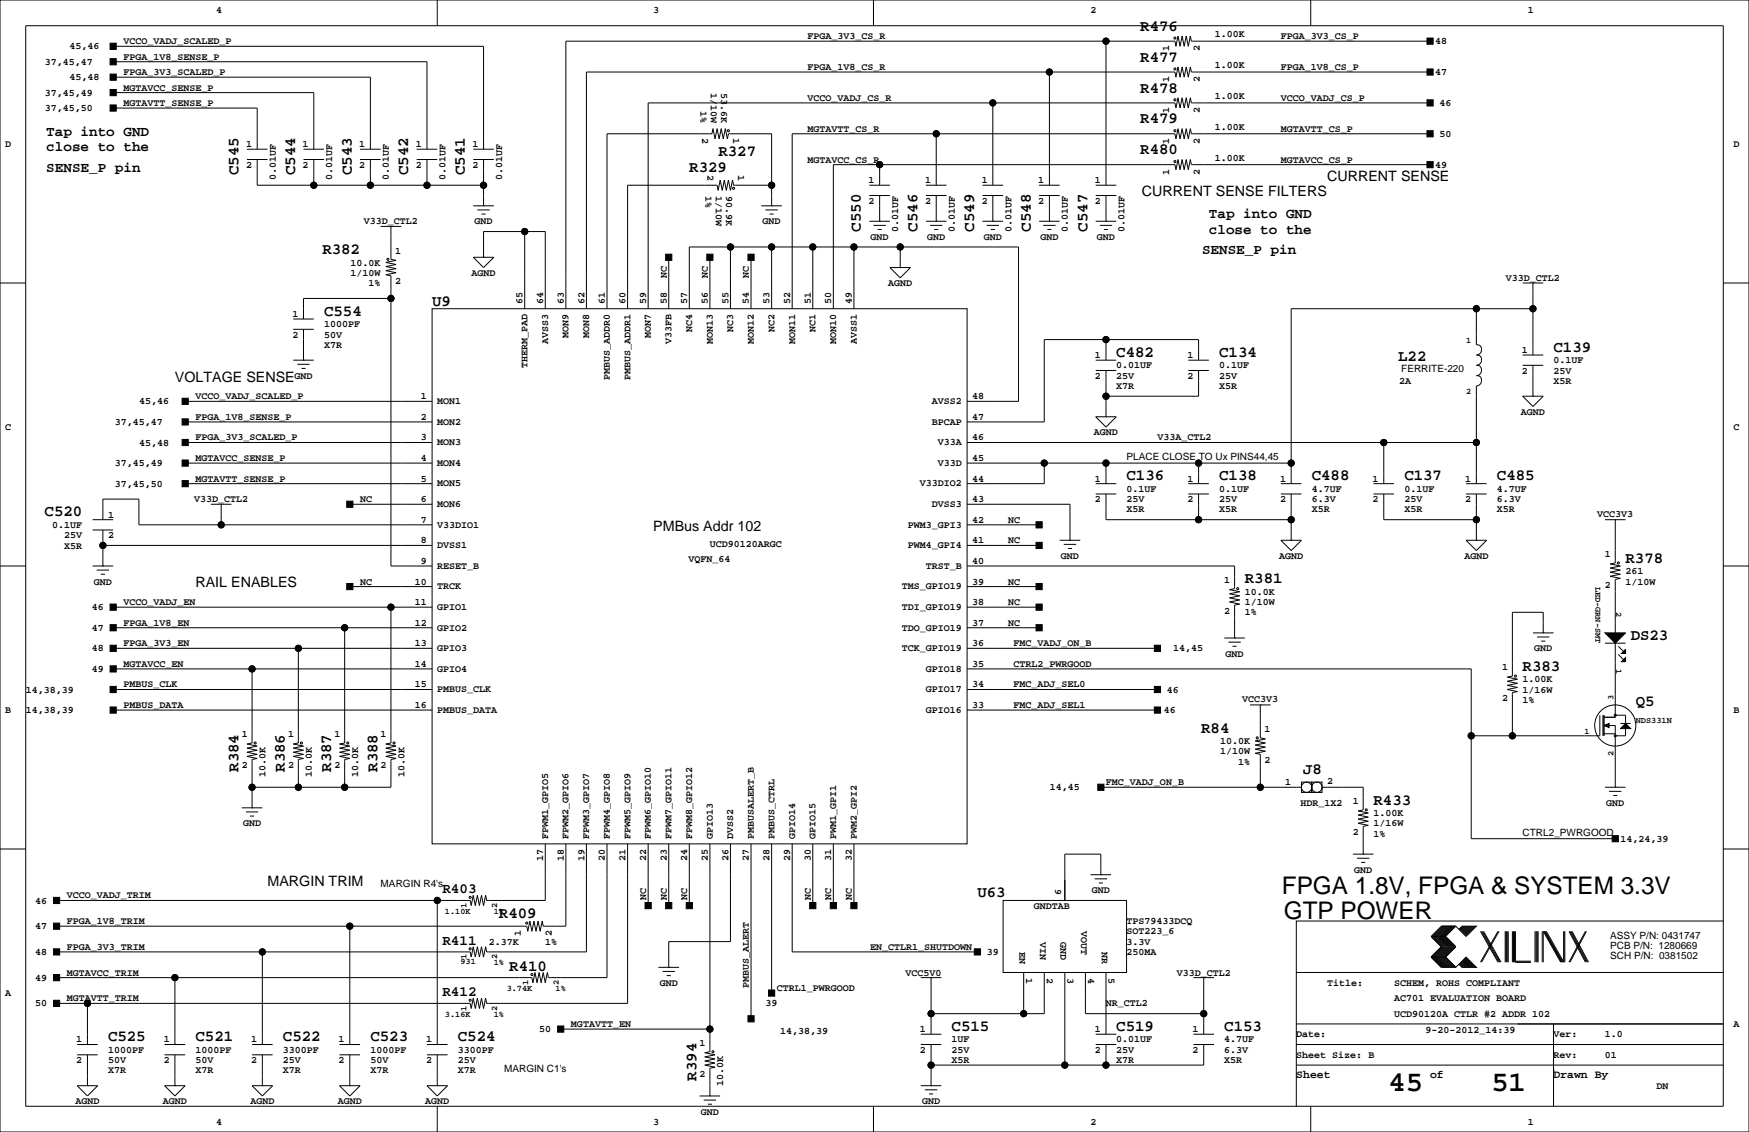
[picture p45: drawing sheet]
<svg xmlns="http://www.w3.org/2000/svg" width="432mm" height="279mm" viewBox="0 0 432 279" stroke-linecap="round" stroke-linejoin="round" font-family="sans-serif">
<defs><g id="words">
<g font-size="7.1">
<text x="342.8" y="269.3">45</text>
<text x="368.2" y="269.3">51</text>
</g>
<g font-size="6">
<text x="316.5" y="220.6">FPGA 1.8V, FPGA &amp; SYSTEM 3.3V</text>
<text x="317" y="226.9">GTP POWER</text>
</g>
<g font-size="3.9">
<text x="281.5" y="7.6">R476</text>
<text x="281.5" y="15.2">R477</text>
<text x="281.5" y="22.9">R478</text>
<text x="281.5" y="30.5">R479</text>
<text x="177.4" y="38.6">R327</text>
<text x="281.5" y="38.1">R480</text>
<text x="58.9" y="43.2" transform="rotate(-90 58.9 43.2)">C545</text>
<text x="72.9" y="43.2" transform="rotate(-90 72.9 43.2)">C544</text>
<text x="86.8" y="43.2" transform="rotate(-90 86.8 43.2)">C543</text>
<text x="100.8" y="43.2" transform="rotate(-90 100.8 43.2)">C542</text>
<text x="114.8" y="43.2" transform="rotate(-90 114.8 43.2)">C541</text>
<text x="170.2" y="42.4">R329</text>
<text x="212.6" y="57.2" transform="rotate(-90 212.6 57.2)">C550</text>
<text x="226.5" y="57.2" transform="rotate(-90 226.5 57.2)">C546</text>
<text x="240.5" y="57.2" transform="rotate(-90 240.5 57.2)">C549</text>
<text x="254.5" y="57.2" transform="rotate(-90 254.5 57.2)">C548</text>
<text x="268.4" y="57.2" transform="rotate(-90 268.4 57.2)">C547</text>
<text x="79.6" y="62.7">R382</text>
<text x="80" y="77.9">C554</text>
<text x="106.7" y="75.4">U9</text>
<text x="275.6" y="88.1">C482</text>
<text x="301" y="88.1">C134</text>
<text x="345.2" y="89.1">L22</text>
<text x="383.5" y="86.8">C139</text>
<text x="278.1" y="118.6">C136</text>
<text x="301" y="118.6">C138</text>
<text x="323.9" y="118.6">C488</text>
<text x="346.7" y="118.6">C137</text>
<text x="369.6" y="118.6">C485</text>
<text x="11" y="127.5">C520</text>
<text x="307.3" y="144">R381</text>
<text x="401.3" y="138.9">R378</text>
<text x="402.6" y="158">DS23</text>
<text x="375.9" y="165.6">R383</text>
<text x="403.9" y="174.2">Q5</text>
<text x="296.5" y="180.8">R84</text>
<text x="58.9" y="190.5" transform="rotate(-90 58.9 190.5)">R384</text>
<text x="70.3" y="190.5" transform="rotate(-90 70.3 190.5)">R386</text>
<text x="81.8" y="190.5" transform="rotate(-90 81.8 190.5)">R387</text>
<text x="93.2" y="190.5" transform="rotate(-90 93.2 190.5)">R388</text>
<text x="321.7" y="191">J8</text>
<text x="339.1" y="198.6">R433</text>
<text x="241.3" y="221.5">U63</text>
<text x="123.2" y="226.5">R409</text>
<text x="125.7" y="239.6">R410</text>
<text x="26.7" y="257">C525</text>
<text x="48.3" y="257">C521</text>
<text x="69.8" y="257">C522</text>
<text x="91.4" y="257">C523</text>
<text x="113" y="257">C524</text>
<text x="234.9" y="254.5">C515</text>
<text x="275.6" y="254.5">C519</text>
<text x="302.3" y="254.5">C153</text>
<text x="171.9" y="266.7" transform="rotate(-90 171.9 266.7)">R394</text>
</g>
<g font-size="3.5">
<text x="11.4" y="33.6">Tap into GND</text>
<text x="11.4" y="37.4">close to the</text>
<text x="11.4" y="42.5">SENSE_P pin</text>
<text x="327.7" y="44.7">CURRENT SENSE</text>
<text x="281.9" y="48.5">CURRENT SENSE FILTERS</text>
<text x="298.5" y="53.9">Tap into GND</text>
<text x="298.5" y="57.7">close to the</text>
<text x="296.8" y="62.8">SENSE_P pin</text>
<text x="43.2" y="94.2">VOLTAGE SENSE</text>
<text x="161.3" y="131">PMBus Addr 102</text>
<text x="48.3" y="145">RAIL ENABLES</text>
<text x="66" y="218.7">MARGIN TRIM</text>
<text x="109.2" y="220.4">R403</text>
<text x="109.2" y="233.1">R411</text>
<text x="109.2" y="245.8">R412</text>
</g>
<g font-size="2.8">
<text x="320" y="266.1">Sheet</text>
<text x="353.1" y="266.1">of</text>
<text x="383.5" y="266.1">Drawn By</text>
</g>
<g font-size="2.5">
<text x="53.3" y="3.3">4</text>
<text x="161.3" y="3.3">3</text>
<text x="269.2" y="3.3">2</text>
<text x="377.2" y="3.3">1</text>
<text x="30.5" y="10.9">VCCO_VADJ_SCALED_P</text>
<text x="199.4" y="9.7">FPGA_3V3_CS_R</text>
<text x="299.9" y="9.2">1.00K</text>
<text x="316.2" y="9.7">FPGA_3V3_CS_P</text>
<text x="354.3" y="10.9">48</text>
<text x="11.1" y="16">37,45,47</text>
<text x="17.1" y="12.2">45,46</text>
<text x="30.5" y="14.7">FPGA_1V8_SENSE_P</text>
<text x="199.4" y="17.3">FPGA_1V8_CS_R</text>
<text x="288.6" y="12.7" transform="rotate(-90 288.6 12.7)">1</text>
<text x="296.3" y="12.7" transform="rotate(-90 296.3 12.7)">2</text>
<text x="299.9" y="16.9">1.00K</text>
<text x="316.2" y="17.3">FPGA_1V8_CS_P</text>
<text x="11.1" y="23.6">37,45,49</text>
<text x="17.1" y="19.8">45,48</text>
<text x="30.5" y="22.4">MGTAVCC_SENSE_P</text>
<text x="30.5" y="18.5">FPGA_3V3_SCALED_P</text>
<text x="175.5" y="23.1" transform="rotate(90 175.5 23.1)">1/10W</text>
<text x="178" y="23.1" transform="rotate(90 178 23.1)">53.6K</text>
<text x="288.6" y="20.3" transform="rotate(-90 288.6 20.3)">1</text>
<text x="296.3" y="20.3" transform="rotate(-90 296.3 20.3)">2</text>
<text x="354.3" y="18.5">47</text>
<text x="11.1" y="27.4">37,45,50</text>
<text x="30.5" y="26.2">MGTAVTT_SENSE_P</text>
<text x="172.9" y="27.5" transform="rotate(90 172.9 27.5)">1%</text>
<text x="199.4" y="24.9">VCCO_VADJ_CS_R</text>
<text x="288.6" y="27.9" transform="rotate(-90 288.6 27.9)">1</text>
<text x="296.3" y="27.9" transform="rotate(-90 296.3 27.9)">2</text>
<text x="299.9" y="24.5">1.00K</text>
<text x="316.2" y="24.9">VCCO_VADJ_CS_P</text>
<text x="355.4" y="26.2">46</text>
<text x="173.4" y="34.1" transform="rotate(90 173.4 34.1)">2</text>
<text x="181" y="34.1" transform="rotate(90 181 34.1)">1</text>
<text x="199.4" y="32.5">MGTAVTT_CS_R</text>
<text x="288.6" y="35.6" transform="rotate(-90 288.6 35.6)">1</text>
<text x="296.3" y="35.6" transform="rotate(-90 296.3 35.6)">2</text>
<text x="299.9" y="32.1">1.00K</text>
<text x="316.2" y="32.5">MGTAVTT_CS_P</text>
<text x="355.4" y="33.8">50</text>
<text x="1.3" y="36.3">D</text>
<text x="60.7" y="41.4">2</text>
<text x="60.7" y="36.3">1</text>
<text x="74.7" y="41.4">2</text>
<text x="74.7" y="36.3">1</text>
<text x="88.7" y="41.4">2</text>
<text x="88.7" y="36.3">1</text>
<text x="102.7" y="41.4">2</text>
<text x="102.7" y="36.3">1</text>
<text x="116.6" y="41.4">2</text>
<text x="116.6" y="36.3">1</text>
<text x="199.4" y="40.1">MGTAVCC_CS_R</text>
<text x="299.9" y="39.7">1.00K</text>
<text x="316.2" y="40.1">MGTAVCC_CS_P</text>
<text x="354.3" y="41.4">49</text>
<text x="428" y="36.3">D</text>
<text x="68.1" y="44.4" transform="rotate(-90 68.1 44.4)">0.01UF</text>
<text x="82" y="44.4" transform="rotate(-90 82 44.4)">0.01UF</text>
<text x="96" y="44.4" transform="rotate(-90 96 44.4)">0.01UF</text>
<text x="110" y="44.4" transform="rotate(-90 110 44.4)">0.01UF</text>
<text x="124" y="44.4" transform="rotate(-90 124 44.4)">0.01UF</text>
<text x="174.6" y="43.2" transform="rotate(90 174.6 43.2)">2</text>
<text x="182.3" y="43.2" transform="rotate(90 182.3 43.2)">1</text>
<text x="214.4" y="45.2">1</text>
<text x="228.4" y="45.2">1</text>
<text x="242.4" y="45.2">1</text>
<text x="256.3" y="45.2">1</text>
<text x="270.3" y="45.2">1</text>
<text x="288.6" y="43.2" transform="rotate(-90 288.6 43.2)">1</text>
<text x="296.3" y="43.2" transform="rotate(-90 296.3 43.2)">2</text>
<text x="174.2" y="48.3" transform="rotate(90 174.2 48.3)">1%</text>
<text x="176.8" y="48.3" transform="rotate(90 176.8 48.3)">1/10W</text>
<text x="179.3" y="48.3" transform="rotate(90 179.3 48.3)">90.9K</text>
<text x="214.4" y="50.3">2</text>
<text x="228.4" y="50.3">2</text>
<text x="242.4" y="50.3">2</text>
<text x="256.3" y="50.3">2</text>
<text x="270.3" y="50.3">2</text>
<text x="89.9" y="55.4">V33D_CTL2</text>
<text x="117.2" y="55.4">GND</text>
<text x="188.3" y="55.4">GND</text>
<text x="214.9" y="59.2">GND</text>
<text x="221.7" y="57.2" transform="rotate(-90 221.7 57.2)">0.01UF</text>
<text x="228.9" y="59.2">GND</text>
<text x="235.7" y="57.2" transform="rotate(-90 235.7 57.2)">0.01UF</text>
<text x="242.9" y="59.2">GND</text>
<text x="249.7" y="57.2" transform="rotate(-90 249.7 57.2)">0.01UF</text>
<text x="256.9" y="59.2">GND</text>
<text x="263.7" y="57.2" transform="rotate(-90 263.7 57.2)">0.01UF</text>
<text x="270.8" y="59.2">GND</text>
<text x="277.6" y="57.2" transform="rotate(-90 277.6 57.2)">0.01UF</text>
<text x="86.6" y="65.5">10.0K</text>
<text x="97.6" y="62.6">1</text>
<text x="86.6" y="68.1">1/10W</text>
<text x="91" y="70.6">1%</text>
<text x="97.6" y="70.2">2</text>
<text x="116.4" y="68.1">AGND</text>
<text x="164.6" y="68.6" transform="rotate(-90 164.6 68.6)">NC</text>
<text x="174.8" y="68.6" transform="rotate(-90 174.8 68.6)">NC</text>
<text x="184.9" y="68.6" transform="rotate(-90 184.9 68.6)">NC</text>
<text x="219.3" y="70.6">AGND</text>
<text x="371.8" y="69.3">V33D_CTL2</text>
<text x="129" y="74.9" transform="rotate(-90 129 74.9)">65</text>
<text x="134.1" y="74.9" transform="rotate(-90 134.1 74.9)">64</text>
<text x="139.2" y="74.9" transform="rotate(-90 139.2 74.9)">63</text>
<text x="144.3" y="74.9" transform="rotate(-90 144.3 74.9)">62</text>
<text x="149.4" y="74.9" transform="rotate(-90 149.4 74.9)">61</text>
<text x="154.4" y="74.9" transform="rotate(-90 154.4 74.9)">60</text>
<text x="159.5" y="74.9" transform="rotate(-90 159.5 74.9)">59</text>
<text x="164.6" y="74.9" transform="rotate(-90 164.6 74.9)">58</text>
<text x="169.7" y="74.9" transform="rotate(-90 169.7 74.9)">57</text>
<text x="174.8" y="74.9" transform="rotate(-90 174.8 74.9)">56</text>
<text x="179.8" y="74.9" transform="rotate(-90 179.8 74.9)">55</text>
<text x="184.9" y="74.9" transform="rotate(-90 184.9 74.9)">54</text>
<text x="190" y="74.9" transform="rotate(-90 190 74.9)">53</text>
<text x="195.1" y="74.9" transform="rotate(-90 195.1 74.9)">52</text>
<text x="200.2" y="74.9" transform="rotate(-90 200.2 74.9)">51</text>
<text x="205.2" y="74.9" transform="rotate(-90 205.2 74.9)">50</text>
<text x="210.3" y="74.9" transform="rotate(-90 210.3 74.9)">49</text>
<text x="72.2" y="78.2">1</text>
<text x="72.2" y="83.3">2</text>
<text x="80" y="80.8">1000PF</text>
<text x="80" y="83.3">50V</text>
<text x="140.4" y="83.4" transform="rotate(-90 140.4 83.4)">MON9</text>
<text x="145.5" y="83.4" transform="rotate(-90 145.5 83.4)">MON8</text>
<text x="160.7" y="83.4" transform="rotate(-90 160.7 83.4)">MON7</text>
<text x="170.9" y="81.9" transform="rotate(-90 170.9 81.9)">NC4</text>
<text x="181" y="81.9" transform="rotate(-90 181 81.9)">NC3</text>
<text x="191.2" y="81.9" transform="rotate(-90 191.2 81.9)">NC2</text>
<text x="201.4" y="81.9" transform="rotate(-90 201.4 81.9)">NC1</text>
<text x="80" y="85.9">X7R</text>
<text x="135.3" y="84.9" transform="rotate(-90 135.3 84.9)">AVSS3</text>
<text x="165.8" y="84.9" transform="rotate(-90 165.8 84.9)">V33FB</text>
<text x="176" y="84.9" transform="rotate(-90 176 84.9)">MON13</text>
<text x="186.1" y="84.9" transform="rotate(-90 186.1 84.9)">MON12</text>
<text x="196.3" y="84.9" transform="rotate(-90 196.3 84.9)">MON11</text>
<text x="206.4" y="84.9" transform="rotate(-90 206.4 84.9)">MON10</text>
<text x="211.5" y="84.9" transform="rotate(-90 211.5 84.9)">AVSS1</text>
<text x="270.3" y="88.4">1</text>
<text x="293.2" y="88.4">1</text>
<text x="375.7" y="87.1">1</text>
<text x="383.5" y="89.7">0.1UF</text>
<text x="72.7" y="93.5">GND</text>
<text x="130.2" y="90.8" transform="rotate(-90 130.2 90.8)">THERM_PAD</text>
<text x="150.6" y="93.8" transform="rotate(-90 150.6 93.8)">PMBUS_ADDR0</text>
<text x="155.6" y="93.8" transform="rotate(-90 155.6 93.8)">PMBUS_ADDR1</text>
<text x="270.3" y="93.5">2</text>
<text x="275.6" y="90.9">0.01UF</text>
<text x="275.6" y="93.5">25V</text>
<text x="293.2" y="93.5">2</text>
<text x="301" y="90.9">0.1UF</text>
<text x="301" y="93.5">25V</text>
<text x="345.4" y="94.7">2A</text>
<text x="345.9" y="91.7">FERRITE-220</text>
<text x="375.7" y="92.2">2</text>
<text x="383.5" y="92.2">25V</text>
<text x="383.5" y="94.7">X5R</text>
<text x="34.4" y="99.8">45,46</text>
<text x="48.3" y="98.6">VCCO_VADJ_SCALED_P</text>
<text x="103.9" y="98.6">1</text>
<text x="107.9" y="99.8">MON1</text>
<text x="230.1" y="99.8">AVSS2</text>
<text x="240" y="98.6">48</text>
<text x="275.6" y="96">X7R</text>
<text x="301" y="96">X5R</text>
<text x="1.3" y="106.2">C</text>
<text x="28.4" y="104.9">37,45,47</text>
<text x="48.3" y="103.6">FPGA_1V8_SENSE_P</text>
<text x="103.9" y="103.6">2</text>
<text x="107.9" y="104.8">MON2</text>
<text x="230.1" y="104.8">BPCAP</text>
<text x="240" y="103.6">47</text>
<text x="270.1" y="107.4">AGND</text>
<text x="375.5" y="102.4">AGND</text>
<text x="428" y="106.2">C</text>
<text x="34.4" y="110">45,48</text>
<text x="48.3" y="108.7">FPGA_3V3_SCALED_P</text>
<text x="48.3" y="113.8">MGTAVCC_SENSE_P</text>
<text x="103.9" y="113.8">4</text>
<text x="103.9" y="108.7">3</text>
<text x="107.9" y="109.9">MON3</text>
<text x="231.6" y="109.9">V33A</text>
<text x="240" y="108.7">46</text>
<text x="240" y="113.8">45</text>
<text x="278.1" y="113.6">PLACE CLOSE TO Ux PINS44,45</text>
<text x="285.8" y="108.7">V33A_CTL2</text>
<text x="28.4" y="115.1">37,45,49</text>
<text x="48.3" y="118.9">MGTAVTT_SENSE_P</text>
<text x="103.9" y="118.9">5</text>
<text x="107.9" y="115">MON4</text>
<text x="231.6" y="115">V33D</text>
<text x="240" y="118.9">44</text>
<text x="270.3" y="118.9">1</text>
<text x="293.2" y="118.9">1</text>
<text x="316" y="118.9">1</text>
<text x="338.9" y="118.9">1</text>
<text x="361.7" y="118.9">1</text>
<text x="28.4" y="120.1">37,45,50</text>
<text x="47.9" y="124">V33D_CTL2</text>
<text x="88.9" y="124">NC</text>
<text x="103.9" y="124">6</text>
<text x="107.9" y="125.2">MON6</text>
<text x="107.9" y="120.1">MON5</text>
<text x="227.1" y="120.1">V33DIO2</text>
<text x="230.1" y="125.2">DVSS3</text>
<text x="240" y="124">43</text>
<text x="270.3" y="124">2</text>
<text x="278.1" y="121.4">0.1UF</text>
<text x="278.1" y="124">25V</text>
<text x="293.2" y="124">2</text>
<text x="301" y="121.4">0.1UF</text>
<text x="301" y="124">25V</text>
<text x="316" y="124">2</text>
<text x="323.9" y="121.4">4.7UF</text>
<text x="323.9" y="124">6.3V</text>
<text x="338.9" y="124">2</text>
<text x="346.7" y="121.4">0.1UF</text>
<text x="346.7" y="124">25V</text>
<text x="361.7" y="124">2</text>
<text x="369.6" y="121.4">4.7UF</text>
<text x="369.6" y="124">6.3V</text>
<text x="12.9" y="130.3">0.1UF</text>
<text x="26.7" y="127.8">1</text>
<text x="103.9" y="129">7</text>
<text x="107.9" y="130.2">V33DIO1</text>
<text x="224.2" y="130.2">PWM3_GPI3</text>
<text x="240" y="129">42</text>
<text x="248.9" y="129">NC</text>
<text x="278.1" y="126.5">X5R</text>
<text x="301" y="126.5">X5R</text>
<text x="323.9" y="126.5">X5R</text>
<text x="346.7" y="126.5">X5R</text>
<text x="369.6" y="126.5">X5R</text>
<text x="394.3" y="127.5">VCC3V3</text>
<text x="15.9" y="132.8">25V</text>
<text x="15.9" y="135.4">X5R</text>
<text x="26.7" y="132.8">2</text>
<text x="103.9" y="134.1">8</text>
<text x="107.9" y="135.3">DVSS1</text>
<text x="175.3" y="135">UCD90120ARGC</text>
<text x="224.2" y="135.3">PWM4_GPI4</text>
<text x="240" y="134.1">41</text>
<text x="248.9" y="134.1">NC</text>
<text x="261.9" y="137.9">GND</text>
<text x="315.8" y="137.9">AGND</text>
<text x="361.5" y="137.9">AGND</text>
<text x="396.2" y="137.5">1</text>
<text x="103.9" y="139.2">9</text>
<text x="107.9" y="140.4">RESET_B</text>
<text x="170" y="138.8">VQFN_64</text>
<text x="228.6" y="140.4">TRST_B</text>
<text x="240" y="139.2">40</text>
<text x="302.3" y="143.9">1</text>
<text x="401.3" y="141.7">261</text>
<text x="23.2" y="144.3">GND</text>
<text x="30.5" y="149.4">VCCO_VADJ_EN</text>
<text x="88.9" y="144.3">NC</text>
<text x="102.4" y="144.3">10</text>
<text x="102.4" y="149.4">11</text>
<text x="107.9" y="145.5">TRCK</text>
<text x="222.7" y="145.5">TMS_GPIO19</text>
<text x="240" y="144.3">39</text>
<text x="240" y="149.4">38</text>
<text x="248.9" y="149.4">NC</text>
<text x="248.9" y="144.3">NC</text>
<text x="307.3" y="146.8">10.0K</text>
<text x="307.3" y="149.4">1/10W</text>
<text x="396.2" y="145.1">2</text>
<text x="401.3" y="144.3">1/10W</text>
<text x="22.6" y="155.7">47</text>
<text x="22.6" y="150.6">46</text>
<text x="30.5" y="154.4">FPGA_1V8_EN</text>
<text x="102.4" y="154.4">12</text>
<text x="107.9" y="155.6">GPIO2</text>
<text x="107.9" y="150.6">GPIO1</text>
<text x="222.7" y="150.6">TDI_GPIO19</text>
<text x="222.7" y="155.6">TDO_GPIO19</text>
<text x="240" y="154.4">37</text>
<text x="248.9" y="154.4">NC</text>
<text x="302.3" y="151.5">2</text>
<text x="307.3" y="151.9">1%</text>
<text x="22.6" y="160.8">48</text>
<text x="30.5" y="159.5">FPGA_3V3_EN</text>
<text x="102.4" y="159.5">13</text>
<text x="107.9" y="160.7">GPIO3</text>
<text x="222.7" y="160.7">TCK_GPIO19</text>
<text x="240" y="159.5">36</text>
<text x="250.2" y="159.5">FMC_VADJ_ON_B</text>
<text x="289.7" y="160.8">14,45</text>
<text x="378.8" y="160.8">GND</text>
<text x="22.6" y="165.9">49</text>
<text x="30.5" y="164.6">MGTAVCC_EN</text>
<text x="102.4" y="164.6">14</text>
<text x="107.9" y="165.8">GPIO4</text>
<text x="228.6" y="165.8">GPIO18</text>
<text x="240" y="164.6">35</text>
<text x="250.2" y="164.6">CTRL2_PWRGOOD</text>
<text x="302.6" y="162.1">GND</text>
<text x="370.8" y="165.4">1</text>
<text x="6.3" y="170.9">14,38,39</text>
<text x="30.5" y="169.7">PMBUS_CLK</text>
<text x="102.4" y="169.7">15</text>
<text x="107.9" y="170.9">PMBUS_CLK</text>
<text x="228.6" y="170.9">GPIO17</text>
<text x="240" y="169.7">34</text>
<text x="250.2" y="169.7">FMC_ADJ_SEL0</text>
<text x="288.1" y="170.9">46</text>
<text x="306.7" y="173.2">VCC3V3</text>
<text x="370.8" y="173.1">2</text>
<text x="375.9" y="168.4">1.00K</text>
<text x="375.9" y="170.9">1/16W</text>
<text x="375.9" y="173.5">1%</text>
<text x="1.3" y="176">B</text>
<text x="6.3" y="176">14,38,39</text>
<text x="30.5" y="174.8">PMBUS_DATA</text>
<text x="102.4" y="174.8">16</text>
<text x="107.9" y="176">PMBUS_DATA</text>
<text x="228.6" y="176">GPIO16</text>
<text x="240" y="174.8">33</text>
<text x="250.2" y="174.8">FMC_ADJ_SEL1</text>
<text x="287.3" y="176">46</text>
<text x="428" y="176">B</text>
<text x="59.7" y="182">1</text>
<text x="71.1" y="182">1</text>
<text x="82.5" y="182">1</text>
<text x="94" y="182">1</text>
<text x="301.2" y="183.6">10.0K</text>
<text x="312.2" y="180.7">1</text>
<text x="59.7" y="189.6">2</text>
<text x="65.5" y="191.8" transform="rotate(-90 65.5 191.8)">10.0K</text>
<text x="71.1" y="189.6">2</text>
<text x="77" y="191.8" transform="rotate(-90 77 191.8)">10.0K</text>
<text x="82.5" y="189.6">2</text>
<text x="88.4" y="191.8" transform="rotate(-90 88.4 191.8)">10.0K</text>
<text x="94" y="189.6">2</text>
<text x="99.8" y="191.8" transform="rotate(-90 99.8 191.8)">10.0K</text>
<text x="301.2" y="186.2">1/10W</text>
<text x="305.6" y="188.7">1%</text>
<text x="312.2" y="188.3">2</text>
<text x="259.2" y="195.1">14,45</text>
<text x="273.1" y="193.8">FMC_VADJ_ON_B</text>
<text x="317.3" y="193.8">1</text>
<text x="327.7" y="193.4">2</text>
<text x="60" y="204">GND</text>
<text x="321.1" y="198.9">HDR_1X2</text>
<text x="334" y="198.5">1</text>
<text x="339.1" y="201.4">1.00K</text>
<text x="339.1" y="204">1/16W</text>
<text x="396.6" y="198.9">GND</text>
<text x="135.3" y="207" transform="rotate(-90 135.3 207)">FPWM1_GPIO5</text>
<text x="140.4" y="207" transform="rotate(-90 140.4 207)">FPWM2_GPIO6</text>
<text x="145.5" y="207" transform="rotate(-90 145.5 207)">FPWM3_GPIO7</text>
<text x="150.6" y="207" transform="rotate(-90 150.6 207)">FPWM4_GPIO8</text>
<text x="155.6" y="207" transform="rotate(-90 155.6 207)">FPWM5_GPIO9</text>
<text x="160.7" y="207" transform="rotate(-90 160.7 207)">FPWM6_GPIO10</text>
<text x="165.8" y="207" transform="rotate(-90 165.8 207)">FPWM7_GPIO11</text>
<text x="170.9" y="207" transform="rotate(-90 170.9 207)">FPWM8_GPIO12</text>
<text x="176" y="207" transform="rotate(-90 176 207)">GPIO13</text>
<text x="181" y="207" transform="rotate(-90 181 207)">DVSS2</text>
<text x="186.1" y="207" transform="rotate(-90 186.1 207)">PMBUSALERT_B</text>
<text x="191.2" y="207" transform="rotate(-90 191.2 207)">PMBUS_CTRL</text>
<text x="196.3" y="207" transform="rotate(-90 196.3 207)">GPIO14</text>
<text x="201.4" y="207" transform="rotate(-90 201.4 207)">GPIO15</text>
<text x="206.4" y="207" transform="rotate(-90 206.4 207)">PWM1_GPI1</text>
<text x="211.5" y="207" transform="rotate(-90 211.5 207)">PWM2_GPI2</text>
<text x="334" y="206.1">2</text>
<text x="339.1" y="206.5">1%</text>
<text x="375.9" y="206.3">CTRL2_PWRGOOD</text>
<text x="400" y="207.8">14,24,39</text>
<text x="134.1" y="212.5" transform="rotate(-90 134.1 212.5)">17</text>
<text x="139.2" y="212.5" transform="rotate(-90 139.2 212.5)">18</text>
<text x="144.3" y="212.5" transform="rotate(-90 144.3 212.5)">19</text>
<text x="149.4" y="212.5" transform="rotate(-90 149.4 212.5)">20</text>
<text x="154.4" y="212.5" transform="rotate(-90 154.4 212.5)">21</text>
<text x="159.5" y="212.5" transform="rotate(-90 159.5 212.5)">22</text>
<text x="164.6" y="212.5" transform="rotate(-90 164.6 212.5)">23</text>
<text x="169.7" y="212.5" transform="rotate(-90 169.7 212.5)">24</text>
<text x="174.8" y="212.5" transform="rotate(-90 174.8 212.5)">25</text>
<text x="179.8" y="212.5" transform="rotate(-90 179.8 212.5)">26</text>
<text x="184.9" y="212.5" transform="rotate(-90 184.9 212.5)">27</text>
<text x="190" y="212.5" transform="rotate(-90 190 212.5)">28</text>
<text x="195.1" y="212.5" transform="rotate(-90 195.1 212.5)">29</text>
<text x="200.2" y="212.5" transform="rotate(-90 200.2 212.5)">30</text>
<text x="205.2" y="212.5" transform="rotate(-90 205.2 212.5)">31</text>
<text x="210.3" y="212.5" transform="rotate(-90 210.3 212.5)">32</text>
<text x="334.3" y="215.4">GND</text>
<text x="16.5" y="221.7">VCCO_VADJ_TRIM</text>
<text x="94" y="219">MARGIN R4's</text>
<text x="262" y="221" transform="rotate(-90 262 221)">6</text>
<text x="269.6" y="220.5">GND</text>
<text x="8.7" y="223">46</text>
<text x="159.5" y="222.2" transform="rotate(-90 159.5 222.2)">NC</text>
<text x="164.6" y="222.2" transform="rotate(-90 164.6 222.2)">NC</text>
<text x="169.7" y="222.2" transform="rotate(-90 169.7 222.2)">NC</text>
<text x="200.2" y="222.2" transform="rotate(-90 200.2 222.2)">NC</text>
<text x="205.2" y="222.2" transform="rotate(-90 205.2 222.2)">NC</text>
<text x="210.3" y="222.2" transform="rotate(-90 210.3 222.2)">NC</text>
<text x="255.3" y="224.3">GNDTAB</text>
<text x="8.7" y="229.4">47</text>
<text x="16.5" y="228.1">FPGA_1V8_TRIM</text>
<text x="120.6" y="233.2">2.37K</text>
<text x="128.6" y="231.1" transform="rotate(-90 128.6 231.1)">1</text>
<text x="134.6" y="233.2">1%</text>
<text x="136.2" y="231.1" transform="rotate(-90 136.2 231.1)">2</text>
<text x="256.8" y="232.4" transform="rotate(90 256.8 232.4)">VIN</text>
<text x="261.8" y="232.4" transform="rotate(90 261.8 232.4)">GND</text>
<text x="266.9" y="229.9" transform="rotate(90 266.9 229.9)">VOUT</text>
<text x="278.1" y="233.2">3.3V</text>
<text x="278.1" y="228.1">TPS79433DCQ</text>
<text x="278.1" y="230.6">SOT223_6</text>
<text x="397.5" y="231.7">ASSY P/N: 0431747</text>
<text x="8.7" y="235.7">48</text>
<text x="16.5" y="234.4">FPGA_3V3_TRIM</text>
<text x="214.8" y="234.4">EN_CTLR1_SHUTDOWN</text>
<text x="243.6" y="235.7">39</text>
<text x="251.7" y="234.9" transform="rotate(90 251.7 234.9)">EN</text>
<text x="272" y="234.9" transform="rotate(90 272 234.9)">NR</text>
<text x="278.1" y="235.7">250MA</text>
<text x="397.5" y="236.8">SCH P/N: 0381502</text>
<text x="397.5" y="234.2">PCB P/N: 1280669</text>
<text x="1.3" y="245.9">A</text>
<text x="8.7" y="242.1">49</text>
<text x="16.5" y="240.8">MGTAVCC_TRIM</text>
<text x="162.9" y="243.3">GND</text>
<text x="184.9" y="243.8" transform="rotate(-90 184.9 243.8)">PMBUS_ALERT</text>
<text x="191.8" y="244.6">CTRL1_PWRGOOD</text>
<text x="223.5" y="240.8">VCC5V0</text>
<text x="253.4" y="241.3" transform="rotate(90 253.4 241.3)">1</text>
<text x="258.5" y="241.3" transform="rotate(90 258.5 241.3)">2</text>
<text x="263.5" y="241.3" transform="rotate(90 263.5 241.3)">3</text>
<text x="268.6" y="241.3" transform="rotate(90 268.6 241.3)">4</text>
<text x="273.7" y="241.3" transform="rotate(90 273.7 241.3)">5</text>
<text x="290.5" y="240.8">V33D_CTL2</text>
<text x="327.7" y="243.3">Title:</text>
<text x="344.2" y="243.3">SCHEM, ROHS COMPLIANT</text>
<text x="8.7" y="248.4">50</text>
<text x="16.5" y="247.1">MGTAVTT_TRIM</text>
<text x="189" y="248.4">39</text>
<text x="273.1" y="248.4">NR_CTL2</text>
<text x="344.2" y="247.1">AC701 EVALUATION BOARD</text>
<text x="344.2" y="251">UCD90120A CTLR #2 ADDR 102</text>
<text x="18.8" y="257.3">1</text>
<text x="40.4" y="257.3">1</text>
<text x="62" y="257.3">1</text>
<text x="83.6" y="257.3">1</text>
<text x="105.2" y="257.3">1</text>
<text x="133.1" y="254.8">50</text>
<text x="141" y="253.5">MGTAVTT_EN</text>
<text x="192.6" y="255.2">14,38,39</text>
<text x="227.1" y="254.8">1</text>
<text x="234.9" y="257.3">1UF</text>
<text x="270.3" y="254.8">1</text>
<text x="275.6" y="257.3">0.01UF</text>
<text x="294.4" y="254.8">1</text>
<text x="302.3" y="257.3">4.7UF</text>
<text x="320" y="256">Date:</text>
<text x="351.9" y="255">9-20-2012_14:39</text>
<text x="383.5" y="256">Ver:</text>
<text x="396.2" y="256">1.0</text>
<text x="428" y="253.5">A</text>
<text x="18.8" y="262.4">2</text>
<text x="26.7" y="259.8">1000PF</text>
<text x="26.7" y="262.4">50V</text>
<text x="40.4" y="262.4">2</text>
<text x="48.3" y="259.8">1000PF</text>
<text x="48.3" y="262.4">50V</text>
<text x="62" y="262.4">2</text>
<text x="69.8" y="259.8">3300PF</text>
<text x="69.8" y="262.4">25V</text>
<text x="83.6" y="262.4">2</text>
<text x="91.4" y="259.8">1000PF</text>
<text x="91.4" y="262.4">50V</text>
<text x="105.2" y="262.4">2</text>
<text x="113" y="259.8">3300PF</text>
<text x="113" y="262.4">25V</text>
<text x="172.7" y="258.2">1</text>
<text x="227.1" y="259.8">2</text>
<text x="234.9" y="262.4">X5R</text>
<text x="234.9" y="259.8">25V</text>
<text x="270.3" y="259.8">2</text>
<text x="275.6" y="259.8">25V</text>
<text x="275.6" y="262.4">X7R</text>
<text x="294.4" y="259.8">2</text>
<text x="302.3" y="262.4">X5R</text>
<text x="302.3" y="259.8">6.3V</text>
<text x="320" y="261.1">Sheet Size: B</text>
<text x="383.5" y="261.1">Rev:</text>
<text x="396.2" y="261.1">01</text>
<text x="26.7" y="264.9">X7R</text>
<text x="48.3" y="264.9">X7R</text>
<text x="69.8" y="264.9">X7R</text>
<text x="91.4" y="264.9">X7R</text>
<text x="113" y="264.9">X7R</text>
<text x="124.5" y="264.7">MARGIN C1's</text>
<text x="172.7" y="265.8">2</text>
<text x="178.6" y="268" transform="rotate(-90 178.6 268)">10.0K</text>
<text x="408.9" y="268.7">DN</text>
<text x="18.6" y="272.5">AGND</text>
<text x="40.2" y="272.5">AGND</text>
<text x="61.8" y="272.5">AGND</text>
<text x="83.4" y="272.5">AGND</text>
<text x="105" y="272.5">AGND</text>
<text x="173" y="275.1">GND</text>
<text x="227.6" y="272.5">GND</text>
<text x="53.3" y="277.6">4</text>
<text x="161.3" y="277.6">3</text>
<text x="269.2" y="277.6">2</text>
<text x="377.2" y="277.6">1</text>
</g>
<g font-size="2.1">
<text x="361.9" y="84.7">1</text>
<text x="361.9" y="97.4">2</text>
<text x="393.9" y="144.8" transform="rotate(90 393.9 144.8)">LED-GRN-SMT</text>
<text x="399" y="151.1" transform="rotate(90 399 151.1)">2</text>
<text x="399" y="165.1" transform="rotate(90 399 165.1)">1</text>
<text x="398.3" y="172.7" transform="rotate(-90 398.3 172.7)">3</text>
<text x="403.9" y="178.4">NDS331N</text>
<text x="391.2" y="181.2">1</text>
<text x="398.3" y="186.7" transform="rotate(-90 398.3 186.7)">2</text>
<text x="109.9" y="225.6">1.10K</text>
<text x="115.1" y="224" transform="rotate(-90 115.1 224)">1</text>
<text x="121.9" y="225.6">1%</text>
<text x="122.8" y="224" transform="rotate(-90 122.8 224)">2</text>
<text x="113.7" y="237.8">931</text>
<text x="115.1" y="236.7" transform="rotate(-90 115.1 236.7)">1</text>
<text x="121.9" y="238.1">1%</text>
<text x="122.8" y="236.7" transform="rotate(-90 122.8 236.7)">2</text>
<text x="125.1" y="244.7">3.74K</text>
<text x="130.4" y="243.1" transform="rotate(-90 130.4 243.1)">1</text>
<text x="137.2" y="244.7">1%</text>
<text x="138" y="243.1" transform="rotate(-90 138 243.1)">2</text>
<text x="109.9" y="251">3.16K</text>
<text x="115.1" y="249.4" transform="rotate(-90 115.1 249.4)">1</text>
<text x="121.9" y="251">1%</text>
<text x="122.8" y="249.4" transform="rotate(-90 122.8 249.4)">2</text>
</g>
</g></defs>
<g fill="none" stroke="#000" stroke-width=".25">
<path d="M0 0h431.8v279.4h-431.8zM6.3 6.4h419.1v266.6h-419.1zM27.9 11.4h91.5v25.4M27.9 15.2h77.5v21.6M27.9 19.1h63.5v17.7M107.9 0v6.4M215.6 0v6.4M259.1 17.8v27.9M273 10.2v35.5M323.6 0v6.4M353.1 17.8h-59l-.2-1.3-.5 2.6-.5-2.6-.5 2.6-.6-2.6-.5 2.6-.5-2.6-.5 2.6-.2-1.3h-145.3v58.4M353.1 10.2h-59l-.2-1.3-.5 2.5-.5-2.5-.5 2.5-.6-2.5-.5 2.5-.5-2.5-.5 2.5-.2-1.2h-150.4v66"/>
<path d="M27.9 26.7h35.6v10.1M27.9 22.9h49.6v13.9M61 39.4h5M61 36.8h5M63.5 39.4v6.3h55.9M74.9 39.4h5.1M74.9 36.8h5.1M77.5 39.4v6.3M88.9 39.4h5.1M88.9 36.8h5.1M91.4 39.4v6.3M102.9 39.4h5"/>
<path d="M102.9 36.8h5M105.4 39.4v6.3M116.8 39.4h5.1M116.8 36.8h5.1M119.4 39.4v11.4M231.1 33v12.7M245.1 25.4v20.3M353.1 25.4h-59l-.2-1.3-.5 2.6-.5-2.6-.5 2.6-.6-2.6-.5 2.6-.5-2.6-.5 2.6-.2-1.3h-130.1v50.8M353.1 33h-59l-.2-1.2-.5 2.5-.5-2.5-.5 2.5-.6-2.5-.5 2.5-.5-2.5-.5 2.5-.2-1.3h-94.5v43.2M94 55.9h5.1M96.5 55.9h.1M96.5 55.9v8.1l1.3 .3-2.6 .5 2.6 .5-2.6 .5 2.6 .5-2.6 .5 2.6 .5-2.6 .5 1.3 .3v71.6h10.2"/>
<path d="M116.8 50.8h5.1M117.9 51.8h3M118.9 52.8h1M119.4 50.8h.1M129.5 57.2v19M188 50.8h5M189 51.8h3M190 52.8h1M190.5 50.8h.1M190.5 50.8v-17.8h-10.7l-.2 1.3-.5-2.5-.5 2.5-.5-2.5-.6 2.5-.5-2.5-.5 2.5-.5-2.5-.2 1.2h-25.9v43.2M190.5 45.7h-9.4l-.3-1.3-.5 2.6-.5-2.6-.5 2.6-.5-2.6-.5 2.6-.5-2.6-.5 2.6-.3-1.3h-22.1v30.5M214.6 45.7h5.1"/>
<path d="M214.6 54.6h5.1M214.6 48.3h5.1M215.6 55.6h3.1M216.7 56.6h1M217.2 54.6h.1M217.2 40.6v5.1M217.2 48.3v6.3M228.6 45.7h5.1M228.6 54.6h5.1M228.6 48.3h5.1M229.6 55.6h3.1M230.6 56.6h1"/>
<path d="M231.1 54.6h.1M231.1 48.3v6.3M242.6 45.7h5M242.6 54.6h5M242.6 48.3h5M243.6 55.6h3M244.6 56.6h1M245.1 54.6h.1M245.1 48.3v6.3M256.5 45.7h5.1M256.5 54.6h5.1M256.5 48.3h5.1"/>
<path d="M257.6 55.6h3M258.6 56.6h1M259.1 54.6h.1M259.1 48.3v6.3M270.5 45.7h5.1M270.5 54.6h5.1M270.5 48.3h5.1M271.5 55.6h3.1M272.5 56.6h1.1M273 54.6h.1M273 48.3v6.3M353.1 40.6h-59l-.2-1.2-.5 2.5-.5-2.5-.5 2.5-.6-2.5-.5 2.5-.5-2.5-.5 2.5-.2-1.3h-84.4v35.6"/>
<path d="M0 69.8h6.3M72.4 78.7h5.1M96.5 73.7h-21.6v5M106.7 76.2h132.1v132.1h-132.1zM116.8 63.5h5.1l-2.5 2.5zM119.4 63.5h.1M119.4 63.5v-6.3h15.2v19M165.1 63.5v12.7M170.2 76.2v-15.2h81.3v38.1h-12.7M175.3 63.5v12.7M180.3 61v15.2M185.4 63.5v12.7"/>
<path d="M190.5 61v15.2M200.7 61v15.2M210.8 61v15.2M219.7 66h5.1l-2.6 2.6zM222.2 66h.1M222.2 61v5M364.5 76.2v8.9M375.9 69.8h5.1M378.5 69.8h.1M378.5 76.2h-59.7v43.2M378.5 69.8v17.8M425.4 69.8h6.4"/>
<path d="M45.7 99.1h61M72.4 88.9h5.1M72.4 81.3h5.1M73.4 89.9h3.1M74.4 90.9h1M74.9 88.9h.1M74.9 81.3v7.6M270.5 88.9h5.1M270.5 91.4h5.1M273 83.8v5.1M273 91.4v11.5M293.4 88.9h5"/>
<path d="M293.4 91.4h5M295.9 88.9v-5.1h-38.1v20.3h-19M295.9 91.4v6.4h-22.9M364.5 85.1a1.26 1.26 0 0 1 1.3 1.3 1.26 1.26 0 0 1-1.3 1.2M364.5 87.7a1.26 1.26 0 0 1 1.3 1.2 1.26 1.26 0 0 1-1.3 1.3M364.5 90.2a1.02 1.02 0 0 1 1.2 1.2M364.5 92.7a1.26 1.26 0 0 1 1.3 1.3 1.26 1.26 0 0 1-1.3 1.2v24.2M365.8 91.4a1.27 1.27 0 0 1-1.3 1.3M375.9 97.8h5.1l-2.5 2.5zM375.9 90.2h5.1M375.9 87.6h5.1M378.5 97.8h.1"/>
<path d="M378.5 90.2v7.6M45.7 114.3h61M45.7 119.4h61M45.7 109.2h61M45.7 104.1h61M238.8 114.3h80M238.8 109.2h125.7M257.8 114.3v5.1h-19M270.5 119.4h5.1M270.5 102.9h5.1l-2.6 2.5zM273 102.9h.1M273 114.3v5.1"/>
<path d="M293.4 119.4h5M295.9 114.3v5.1M316.2 119.4h5.1M339.1 119.4h5.1M341.6 109.2v10.2M361.9 119.4h5.1M0 139.7h6.3M22.9 139.7h5M22.9 128.3h5M22.9 130.8h5M25.4 139.7h.1M25.4 128.3v-5.1h8.9v6.3h72.4"/>
<path d="M25.4 130.8v8.9M25.4 134.6h81.3M52.1 124.5h5M54.6 124.5h.1M54.6 124.5v5M86.4 124.5h20.3M238.8 139.7h66v5.6l-1.3 .2 2.6 .5-2.6 .6 2.6 .5-2.6 .5 2.6 .5-2.6 .5 2.6 .5-1.3 .3v8.1M238.8 129.5h17.7M238.8 134.6h17.7M238.8 124.5h25.4v8.8M261.6 133.3h5.1M262.6 134.4h3.1"/>
<path d="M263.7 135.4h1M264.2 133.3h.1M270.5 121.9h5.1M273 121.9v6.4h45.8M293.4 121.9h5M295.9 121.9v6.4M316.2 133.3h5.1l-2.5 2.6zM316.2 121.9h5.1M318.8 133.3h.1M318.8 121.9v11.4M339.1 121.9h5.1M341.6 121.9v6.4h22.9"/>
<path d="M361.9 133.3h5.1l-2.5 2.6zM361.9 121.9h5.1M364.5 133.3h.1M364.5 121.9v11.4M396.2 128.3h5.1M398.8 128.3h.1M398.8 128.3v10.6l-1.3 .3 2.5 .5-2.5 .5 2.5 .5-2.5 .5 2.5 .5-2.5 .5 2.5 .5-1.2 .3v13.2M425.4 139.7h6.4M23.9 140.7h3M24.9 141.7h1M27.9 149.9h78.8M27.9 154.9h78.8"/>
<path d="M85.1 154.9v28.5l-1.3 .2 2.6 .5-2.6 .6 2.6 .5-2.6 .5 2.6 .5-2.6 .5 2.6 .5-1.3 .3v6.8M86.4 144.8h20.3M96.5 149.9v33.5l-1.3 .2 2.6 .5-2.6 .6 2.6 .5-2.6 .5 2.6 .5-2.6 .5 2.6 .5-1.3 .3v6.8h-34.3M238.8 149.9h17.7M238.8 154.9h17.7M238.8 144.8h17.7M302.3 157.5h5M303.3 158.5h3M304.3 159.5h1M304.8 157.5h.1M378.5 156.2h5M379.5 157.2h3"/>
<path d="M380.5 158.2h1M381 156.2h.1M381 156.2v-5.1h-7.6v15.8l-1.3 .2 2.5 .5-2.5 .5 2.5 .6-2.5 .5 2.5 .5-2.5 .5 2.5 .5-1.2 .2v10.7M396.2 158.8h5.1M398.8 158.8v18.2h-2.8M399.5 159.5l1.3 1.3M27.9 170.2h78.8M27.9 165.1h78.8M27.9 175.3h78.8M27.9 160h78.8M62.2 165.1v18.3l-1.2 .2 2.5 .5-2.5 .6 2.5 .5-2.5 .5 2.5 .5-2.5 .5 2.5 .5-1.3 .3v11.9M73.7 160v23.4l-1.3 .2 2.5 .5-2.5 .6 2.5 .5-2.5 .5 2.5 .5-2.5 .5 2.5 .5-1.2 .3v6.8"/>
<path d="M238.8 170.2h47M238.8 165.1h124.4v41.9h35.6M238.8 175.3h47M238.8 160h47M308.6 174h5.1M311.1 174h.1M311.1 174v8.1l1.3 .3-2.5 .5 2.5 .5-2.5 .5 2.5 .5-2.5 .5 2.5 .5-2.5 .5 1.2 .3v8.1M395 176.5v5.1h-31.8M395.7 176.5v5.1M396 176.5v5.1M397.3 179.1h1.5v15.2M398.8 176.5h2.5v2.1"/>
<path d="M399.5 161.5l1.3 1.3M400 178.6h2.6M401.3 179.8v1.8h-2.5M59.7 199.4h5.1M62.2 199.4h.1M271.8 194.3h49.5M321.3 193h2.5v2.6h-2.5zM323.8 193h2.6v2.6h-2.6zM326.4 194.3h10.1v5.6l-1.2 .3 2.5 .5-2.5 .5 2.5 .5-2.5 .5 2.5 .5-2.5 .5 2.5 .5-1.3 .3v6.8M396 181.1h2.8M396.2 194.3h5.1M397.3 195.3h3"/>
<path d="M398.3 196.3h1M398.8 194.3h.1M0 209.5h6.3M60.7 200.4h3.1M61.7 201.4h1M134.6 208.3v13.9h-14.5l-.2-1.2-.5 2.5-.5-2.5-.5 2.5-.5-2.5-.6 2.5-.5-2.5-.5 2.5-.2-1.3h-102.1M139.7 208.3v20.3h-5.6l-.2-1.3-.6 2.6-.5-2.6-.5 2.6-.5-2.6-.5 2.6-.5-2.6-.5 2.6-.3-1.3h-116M144.8 208.3v26.6h-24.7l-.2-1.2-.5 2.5-.5-2.5-.5 2.5-.5-2.5-.6 2.5-.5-2.5-.5 2.5-.2-1.3h-102.1M149.9 208.3v33h-14.5l-.3-1.3-.5 2.6-.5-2.6-.5 2.6-.5-2.6-.5 2.6-.5-2.6-.5 2.6-.3-1.3h-117.3M154.9 208.3v39.3h-34.8l-.2-1.2-.5 2.5-.5-2.5-.5 2.5-.5-2.5-.6 2.5-.5-2.5-.5 2.5-.2-1.3h-102.1M160 208.3v15.2M165.1 208.3v15.2"/>
<path d="M170.2 208.3v15.2M175.3 208.3v51.3l-1.3 .2 2.5 .5-2.5 .6 2.5 .5-2.5 .5 2.5 .5-2.5 .5 2.5 .5-1.2 .3v6.8M180.3 208.3v24.1h-15.2v6.4M185.4 208.3v43.2M190.5 208.3v36.8M195.6 208.3v26.6h45.7M200.7 208.3v15.2M205.7 208.3v15.2M210.8 208.3v15.2M262.9 217.2v5zM269.2 215.9h5.1M270.3 216.9h3"/>
<path d="M271.3 217.9h1M271.8 215.9h.1M271.8 215.9v-5.1h-8.9v11.4M334 210.8h5.1M335 211.8h3.1M336 212.9h1.1M336.5 210.8h.1M425.4 209.5h6.4M64.8 234.9v22.9M86.4 228.6v29.2M107.9 222.2v35.6M162.6 238.8h5"/>
<path d="M163.6 239.8h3M165.1 238.8h.1M247.6 222.2h30.5v17.8h-30.5zM353.3 236.2l2.6 2.6h3.5M353.3 231.1l2.6 2.6-2.6 2.5M353.3 236.2h3.6M353.3 231.1h3.6M356.1 228.6l-2.5 2.5 2.5 2.6-2.5 2.5 2.5 2.6M356.4 228.6l-2.6 2.5 2.6 2.6-2.6 2.5 2.6 2.6M356.6 228.6l-2.5 2.5 2.5 2.6-2.5 2.5 2.5 2.6M356.9 228.6l-2.6 2.5 2.6 2.6-2.6 2.5 2.6 2.6M356.9 231.1l2.5 2.6-2.5 2.5"/>
<path d="M356.9 236.2l2.5 2.6M357.1 228.6l-2.5 2.5 2.5 2.6-2.5 2.5 2.5 2.6M357.4 228.6l-2.6 2.5 2.6 2.6-2.6 2.5 2.6 2.6M357.6 228.6l-2.5 2.5 2.5 2.6-2.5 2.5 2.5 2.6M357.9 228.6l-2.6 2.5 2.6 2.6-2.6 2.5 2.6 2.6M358.1 228.6l-2.5 2.5 2.5 2.6-2.5 2.5 2.5 2.6M358.4 228.6l-2.5 2.5 2.5 2.6-2.5 2.5 2.5 2.6M358.6 228.6l-2.5 2.5 2.5 2.6-2.5 2.5 2.5 2.6M358.9 228.6l-2.5 2.5 2.5 2.6-2.5 2.5 2.5 2.6M359.2 228.6l-2.6 2.5 2.6 2.6-2.6 2.5 2.6 2.6M359.4 228.6l2.5 2.5 2.6-2.5h-3.6l-.7 .8M359.4 228.6h-3.5l-2.6 2.5"/>
<path d="M359.4 228.6l-2.5 2.5M360.2 238l.7 .8h3.6l-2.6-2.6-2.5 2.6M360.4 237.7l1 1.1M360.4 238l.8 .8M360.7 237.5l1.2 1.3M360.7 237.7l1 1.1M360.9 237.2l1.6 1.6M360.9 237.5l1.3 1.3M361.2 237l1.8 1.8M361.2 237.2l1.5 1.6M361.2 228.6l-.8 .8M361.4 236.7l2.1 2.1"/>
<path d="M361.4 237l1.8 1.8M361.4 228.6l-1 1M361.7 236.5l2.3 2.3M361.7 236.7l2 2.1M361.7 228.6l-1 1M361.9 236.5l2.3 2.3M361.9 228.6l-1.2 1.3M362.2 228.6l-1.3 1.3M362.5 228.6l-1.6 1.5M362.7 228.6l-1.5 1.5M363 228.6l-1.8 1.8M363.2 228.6l-1.8 1.8"/>
<path d="M363.5 228.6l-2.1 2M363.7 228.6l-2 2M364 228.6l-2.3 2.3M364.2 228.6l-2.3 2.3M365.5 229.9l4.3 7.6M365.8 229.9l4.3 7.6M366 229.9l4.3 7.6M366.3 229.9l4.3 7.6M369.8 229.9l-4.3 7.6M370.1 229.9l-4.3 7.6M371.6 229.9v7.6M371.9 229.9v7.6"/>
<path d="M372.1 229.9v7.6M372.4 229.9v7.6M373.4 229.9v7.6M373.6 229.9v7.6M373.9 229.9v7.6M374.1 229.9v7.6h3.9M374.1 237.2h3.9M379 229.9v7.6M379.2 229.9v7.6M379.5 229.9v7.6M379.7 229.9v7.6M380.7 229.9v7.6"/>
<path d="M381 237.5v-7.6l4.3 7.6M381.3 229.9l4.3 7.6M381.5 229.9l4.3 7.6M381.8 229.9l4.3 7.6v-7.6M386.3 229.9v7.6M387.3 229.9l4.1 7.6M387.6 229.9l4.1 7.6M387.9 229.9l4 7.6M388.1 229.9l4.1 7.6M391.4 229.9l-4.1 7.6M391.7 229.9l-4.1 7.6M425.4 227.3h-105.4v35.6"/>
<path d="M19 257.8h5.1M21.6 247.6v10.2M40.6 257.8h5.1M43.2 241.3v16.5M62.2 257.8h5.1M83.8 257.8h5.1M105.4 257.8h5.1M138.4 254h36.9M164.6 240.8h1M227.3 241.3h5.1M227.3 257.8h5.1M227.3 255.3h5.1"/>
<path d="M229.9 241.3h.1M229.9 241.3v14M229.9 257.8v10.2M252.7 240v10.2M257.8 240v10.2h-27.9M262.9 240v22.9M268 240v10.2h29.2M270.5 257.8h5.1M270.5 255.3h5.1M273 240v15.3M273 257.8v5.1M294.6 241.3h5.1"/>
<path d="M294.6 257.8h5.1M294.6 255.3h5.1M297.2 241.3h.1M297.2 257.8v5.1h-67.3M297.2 241.3v14M320 257.8h105.4M320 252.7h105.4M320 240h105.4M383.5 252.7v20.3M19 268h5.1l-2.5 2.5zM19 260.3h5.1M21.6 268h.1"/>
<path d="M21.6 260.3v7.7M40.6 268h5.1l-2.5 2.5zM40.6 260.3h5.1M43.2 268h.1M43.2 260.3v7.7M62.2 268h5.1l-2.5 2.5zM62.2 260.3h5.1M64.8 268h.1M64.8 260.3v7.7M83.8 268h5.1l-2.5 2.5zM83.8 260.3h5.1M86.4 268h.1"/>
<path d="M86.4 260.3v7.7M105.4 268h5.1l-2.6 2.5zM105.4 260.3h5.1M107.9 268h.1M107.9 260.3v7.7M107.9 273v6.4M172.7 270.5h5.1M173.7 271.5h3.1M174.8 272.5h1M175.3 270.5h.1M215.6 273v6.4M227.3 268h5.1"/>
<path d="M228.3 269h3.1M229.4 270h1M229.9 268h.1M320 262.9h105.4M320 262.9v10.1M323.6 273v6.4M383.5 264.2h.1"/>
<circle cx="259.1" cy="17.8" r=".76"/>
<circle cx="273.1" cy="10.2" r=".76"/>
<circle cx="290.1" cy="9.4" r=".25"/>
<circle cx="290.1" cy="17" r=".25"/>
<circle cx="179.8" cy="32.3" r=".25"/>
<circle cx="231.1" cy="33" r=".76"/>
<circle cx="245.1" cy="25.4" r=".76"/>
<circle cx="290.1" cy="32.3" r=".25"/>
<circle cx="290.1" cy="24.6" r=".25"/>
<circle cx="290.1" cy="39.9" r=".25"/>
<circle cx="77.5" cy="45.7" r=".76"/>
<circle cx="91.4" cy="45.7" r=".76"/>
<circle cx="105.4" cy="45.7" r=".76"/>
<circle cx="119.4" cy="45.7" r=".76"/>
<circle cx="129.5" cy="57.1" r=".76"/>
<circle cx="181.1" cy="46.5" r=".25"/>
<circle cx="190.5" cy="45.7" r=".76"/>
<circle cx="217.2" cy="40.6" r=".76"/>
<circle cx="95.8" cy="64" r=".25"/>
<circle cx="96.5" cy="73.7" r=".76"/>
<circle cx="180.3" cy="61" r=".76"/>
<circle cx="190.5" cy="61" r=".76"/>
<circle cx="200.7" cy="61" r=".76"/>
<circle cx="210.8" cy="61" r=".76"/>
<circle cx="222.3" cy="61" r=".76"/>
<circle cx="364.5" cy="76.2" r=".76"/>
<circle cx="378.5" cy="76.2" r=".76"/>
<circle cx="273.1" cy="97.8" r=".76"/>
<circle cx="273.1" cy="83.8" r=".76"/>
<circle cx="257.8" cy="114.3" r=".76"/>
<circle cx="273.1" cy="114.3" r=".76"/>
<circle cx="295.9" cy="114.3" r=".76"/>
<circle cx="318.8" cy="114.3" r=".76"/>
<circle cx="341.6" cy="109.2" r=".76"/>
<circle cx="364.5" cy="109.2" r=".76"/>
<circle cx="25.4" cy="134.6" r=".76"/>
<circle cx="54.6" cy="129.5" r=".76"/>
<circle cx="295.9" cy="128.3" r=".76"/>
<circle cx="318.8" cy="128.3" r=".76"/>
<circle cx="364.5" cy="128.3" r=".76"/>
<circle cx="399.5" cy="138.9" r=".25"/>
<circle cx="85.1" cy="154.9" r=".76"/>
<circle cx="96.5" cy="149.9" r=".76"/>
<circle cx="305.6" cy="145.3" r=".25"/>
<circle cx="62.2" cy="165.1" r=".76"/>
<circle cx="73.7" cy="160" r=".76"/>
<circle cx="374.1" cy="166.9" r=".25"/>
<circle cx="398.8" cy="179.1" r="5.1"/>
<circle cx="398.8" cy="176.5" r=".25"/>
<circle cx="62.2" cy="194.3" r=".76"/>
<circle cx="63" cy="183.4" r=".25"/>
<circle cx="73.7" cy="194.3" r=".76"/>
<circle cx="74.4" cy="183.4" r=".25"/>
<circle cx="85.1" cy="194.3" r=".76"/>
<circle cx="85.9" cy="183.4" r=".25"/>
<circle cx="97.3" cy="183.4" r=".25"/>
<circle cx="310.4" cy="182.1" r=".25"/>
<circle cx="311.2" cy="194.3" r=".76"/>
<circle cx="322.6" cy="194.3" r="1.27"/>
<circle cx="325.1" cy="194.3" r="1.27"/>
<circle cx="337.3" cy="199.9" r=".25"/>
<circle cx="363.2" cy="181.6" r=".76"/>
<circle cx="373.4" cy="181.6" r=".76"/>
<circle cx="398.8" cy="181.6" r=".25"/>
<circle cx="64.8" cy="234.9" r=".76"/>
<circle cx="86.4" cy="228.6" r=".76"/>
<circle cx="108" cy="222.2" r=".76"/>
<circle cx="116.1" cy="234.2" r=".25"/>
<circle cx="116.1" cy="221.5" r=".25"/>
<circle cx="130" cy="227.8" r=".25"/>
<circle cx="21.6" cy="247.6" r=".76"/>
<circle cx="43.2" cy="241.3" r=".76"/>
<circle cx="116.1" cy="246.9" r=".25"/>
<circle cx="131.3" cy="240.5" r=".25"/>
<circle cx="175.3" cy="254" r=".76"/>
<circle cx="176" cy="259.6" r=".25"/>
<circle cx="229.9" cy="250.2" r=".76"/>
<circle cx="252.7" cy="250.2" r=".76"/>
<circle cx="297.2" cy="250.2" r=".76"/>
<circle cx="229.9" cy="262.9" r=".76"/>
<circle cx="262.9" cy="262.9" r=".76"/>
<circle cx="273.1" cy="262.9" r=".76"/>
</g>
<g fill="#000" stroke="#000" stroke-width=".25">
<path d="M27.2 10.7h1.5v1.5h-1.5z" fill-rule="evenodd"/>
<path d="M27.2 14.5h1.5v1.5h-1.5z" fill-rule="evenodd"/>
<path d="M27.2 18.3h1.5v1.5h-1.5z" fill-rule="evenodd"/>
<path d="M352.3 17h1.5v1.5h-1.5z" fill-rule="evenodd"/>
<path d="M352.3 9.4h1.5v1.5h-1.5z" fill-rule="evenodd"/>
<path d="M27.2 22.1h1.5v1.5h-1.5z" fill-rule="evenodd"/>
<path d="M27.2 25.9h1.5v1.5h-1.5z" fill-rule="evenodd"/>
<path d="M352.3 24.6h1.5v1.6h-1.5z" fill-rule="evenodd"/>
<path d="M352.3 32.3h1.5v1.5h-1.5z" fill-rule="evenodd"/>
<path d="M352.3 39.9h1.5v1.5h-1.5z" fill-rule="evenodd"/>
<path d="M164.3 62.7h1.6v1.6h-1.6z" fill-rule="evenodd"/>
<path d="M174.5 62.7h1.5v1.6h-1.5z" fill-rule="evenodd"/>
<path d="M184.7 62.7h1.5v1.6h-1.5z" fill-rule="evenodd"/>
<path d="M45 98.3h1.5v1.5h-1.5z" fill-rule="evenodd"/>
<path d="M45 113.5h1.5v1.6h-1.5z" fill-rule="evenodd"/>
<path d="M45 103.4h1.5v1.5h-1.5z" fill-rule="evenodd"/>
<path d="M45 108.5h1.5v1.5h-1.5z" fill-rule="evenodd"/>
<path d="M45 118.6h1.5v1.5h-1.5z" fill-rule="evenodd"/>
<path d="M85.6 123.7h1.5v1.5h-1.5z" fill-rule="evenodd"/>
<path d="M255.8 128.8h1.5v1.5h-1.5z" fill-rule="evenodd"/>
<path d="M255.8 133.9h1.5v1.5h-1.5z" fill-rule="evenodd"/>
<path d="M27.2 149.1h1.5v1.5h-1.5z" fill-rule="evenodd"/>
<path d="M27.2 154.2h1.5v1.5h-1.5z" fill-rule="evenodd"/>
<path d="M85.6 144h1.5v1.5h-1.5z" fill-rule="evenodd"/>
<path d="M255.8 144h1.5v1.5h-1.5z" fill-rule="evenodd"/>
<path d="M255.8 149.1h1.5v1.5h-1.5z" fill-rule="evenodd"/>
<path d="M255.8 154.2h1.5v1.5h-1.5z" fill-rule="evenodd"/>
<path d="M396.2 156.2h5.1l-2.5 2.6z" fill-rule="evenodd"/>
<path d="M27.2 164.3h1.5v1.6h-1.5z" fill-rule="evenodd"/>
<path d="M27.2 174.5h1.5v1.5h-1.5z" fill-rule="evenodd"/>
<path d="M27.2 169.4h1.5v1.5h-1.5z" fill-rule="evenodd"/>
<path d="M27.2 159.3h1.5v1.5h-1.5z" fill-rule="evenodd"/>
<path d="M285 169.4h1.5v1.5h-1.5z" fill-rule="evenodd"/>
<path d="M285 159.3h1.5v1.5h-1.5z" fill-rule="evenodd"/>
<path d="M285 174.5h1.5v1.5h-1.5z" fill-rule="evenodd"/>
<path d="M396 179.1l1.3-.5v1z" fill-rule="evenodd"/>
<path d="M401.3 178.6l1.3 1.2h-2.6z" fill-rule="evenodd"/>
<path d="M401.3 160.3v1h-1z" fill-rule="evenodd"/>
<path d="M400.3 163.3l1-1v1z" fill-rule="evenodd"/>
<path d="M271 193.5h1.5v1.6h-1.5z" fill-rule="evenodd"/>
<path d="M398 206.2h1.5v1.6h-1.5z" fill-rule="evenodd"/>
<path d="M13.2 221.5h1.5v1.5h-1.5z" fill-rule="evenodd"/>
<path d="M13.2 227.8h1.5v1.6h-1.5z" fill-rule="evenodd"/>
<path d="M13.2 234.2h1.5v1.5h-1.5z" fill-rule="evenodd"/>
<path d="M159.3 222.8h1.5v1.5h-1.5z" fill-rule="evenodd"/>
<path d="M164.3 222.8h1.6v1.5h-1.6z" fill-rule="evenodd"/>
<path d="M169.4 222.8h1.5v1.5h-1.5z" fill-rule="evenodd"/>
<path d="M199.9 222.8h1.5v1.5h-1.5z" fill-rule="evenodd"/>
<path d="M205 222.8h1.5v1.5h-1.5z" fill-rule="evenodd"/>
<path d="M210.1 222.8h1.5v1.5h-1.5z" fill-rule="evenodd"/>
<path d="M240.5 234.2h1.6v1.5h-1.6z" fill-rule="evenodd"/>
<path d="M13.2 240.5h1.5v1.6h-1.5z" fill-rule="evenodd"/>
<path d="M13.2 246.9h1.5v1.5h-1.5z" fill-rule="evenodd"/>
<path d="M137.7 253.2h1.5v1.6h-1.5z" fill-rule="evenodd"/>
<path d="M184.7 250.7h1.5v1.5h-1.5z" fill-rule="evenodd"/>
<path d="M189.7 244.3h1.6v1.6h-1.6z" fill-rule="evenodd"/>
<circle cx="259.1" cy="17.8" r=".76"/>
<circle cx="273.1" cy="10.2" r=".76"/>
<circle cx="231.1" cy="33" r=".76"/>
<circle cx="245.1" cy="25.4" r=".76"/>
<circle cx="77.5" cy="45.7" r=".76"/>
<circle cx="91.4" cy="45.7" r=".76"/>
<circle cx="105.4" cy="45.7" r=".76"/>
<circle cx="119.4" cy="45.7" r=".76"/>
<circle cx="129.5" cy="57.1" r=".76"/>
<circle cx="190.5" cy="45.7" r=".76"/>
<circle cx="217.2" cy="40.6" r=".76"/>
<circle cx="96.5" cy="73.7" r=".76"/>
<circle cx="180.3" cy="61" r=".76"/>
<circle cx="190.5" cy="61" r=".76"/>
<circle cx="200.7" cy="61" r=".76"/>
<circle cx="210.8" cy="61" r=".76"/>
<circle cx="222.3" cy="61" r=".76"/>
<circle cx="364.5" cy="76.2" r=".76"/>
<circle cx="378.5" cy="76.2" r=".76"/>
<circle cx="273.1" cy="97.8" r=".76"/>
<circle cx="273.1" cy="83.8" r=".76"/>
<circle cx="257.8" cy="114.3" r=".76"/>
<circle cx="273.1" cy="114.3" r=".76"/>
<circle cx="295.9" cy="114.3" r=".76"/>
<circle cx="318.8" cy="114.3" r=".76"/>
<circle cx="341.6" cy="109.2" r=".76"/>
<circle cx="364.5" cy="109.2" r=".76"/>
<circle cx="25.4" cy="134.6" r=".76"/>
<circle cx="54.6" cy="129.5" r=".76"/>
<circle cx="295.9" cy="128.3" r=".76"/>
<circle cx="318.8" cy="128.3" r=".76"/>
<circle cx="364.5" cy="128.3" r=".76"/>
<circle cx="85.1" cy="154.9" r=".76"/>
<circle cx="96.5" cy="149.9" r=".76"/>
<circle cx="62.2" cy="165.1" r=".76"/>
<circle cx="73.7" cy="160" r=".76"/>
<circle cx="62.2" cy="194.3" r=".76"/>
<circle cx="73.7" cy="194.3" r=".76"/>
<circle cx="85.1" cy="194.3" r=".76"/>
<circle cx="311.2" cy="194.3" r=".76"/>
<circle cx="363.2" cy="181.6" r=".76"/>
<circle cx="373.4" cy="181.6" r=".76"/>
<circle cx="64.8" cy="234.9" r=".76"/>
<circle cx="86.4" cy="228.6" r=".76"/>
<circle cx="108" cy="222.2" r=".76"/>
<circle cx="21.6" cy="247.6" r=".76"/>
<circle cx="43.2" cy="241.3" r=".76"/>
<circle cx="175.3" cy="254" r=".76"/>
<circle cx="229.9" cy="250.2" r=".76"/>
<circle cx="252.7" cy="250.2" r=".76"/>
<circle cx="297.2" cy="250.2" r=".76"/>
<circle cx="229.9" cy="262.9" r=".76"/>
<circle cx="262.9" cy="262.9" r=".76"/>
<circle cx="273.1" cy="262.9" r=".76"/>
</g>
<use href="#words"/>
</svg>
